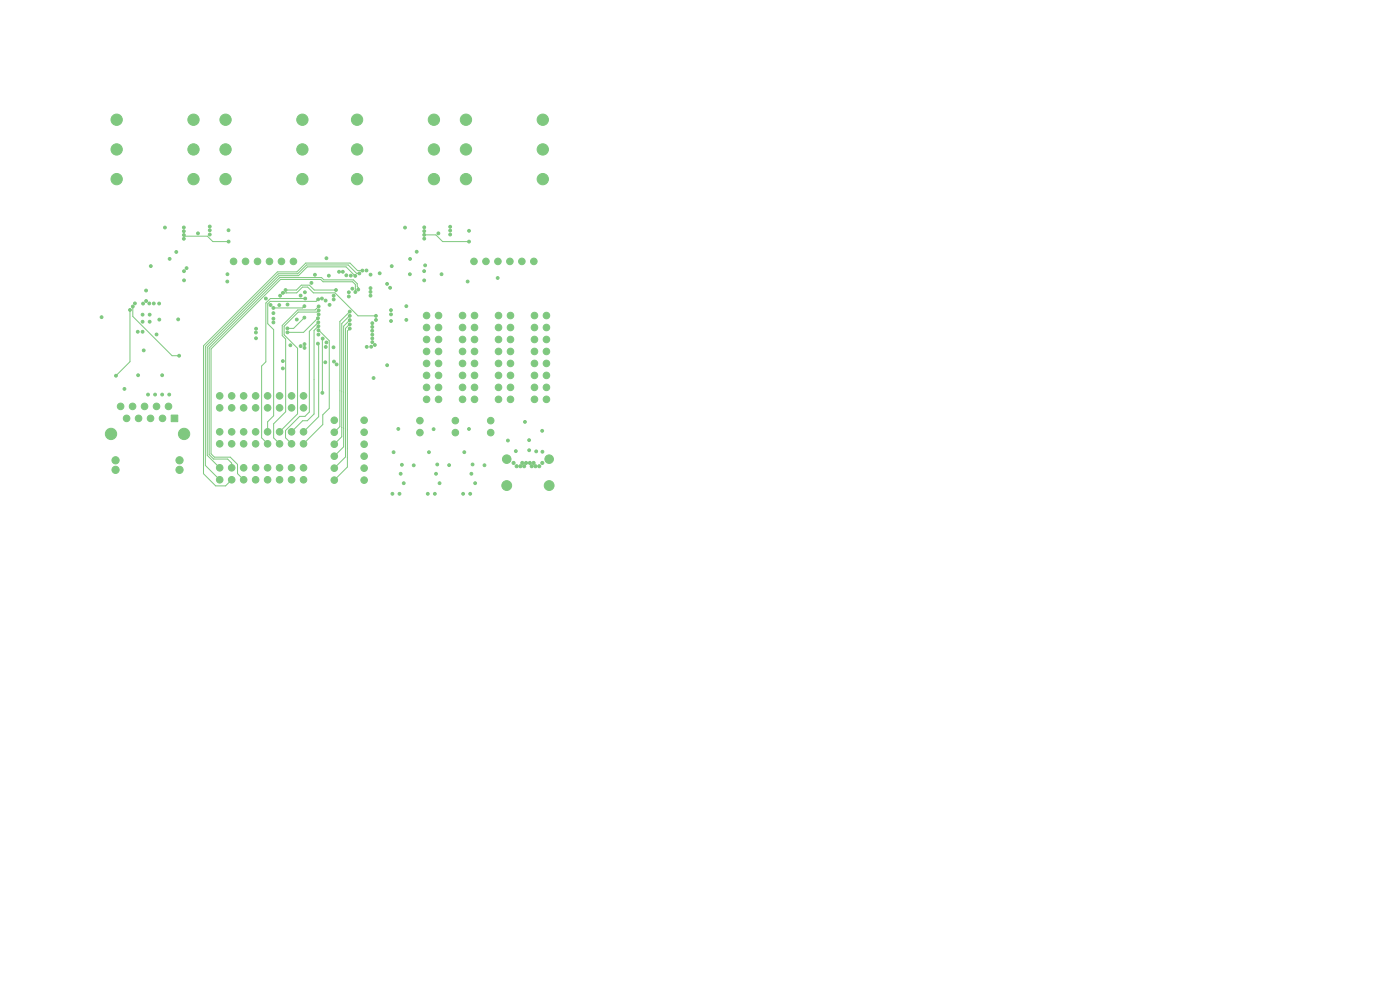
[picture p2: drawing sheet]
<svg xmlns="http://www.w3.org/2000/svg" width="297mm" height="210mm" viewBox="0 0 297 210" stroke-linecap="round" stroke-linejoin="round" font-family="sans-serif">
<g fill="#7fc87f" stroke="#7fc87f" stroke-width=".21">
<path d="M36.3 88.1h1.4v1.4h-1.4z"/>
<circle cx="35.7" cy="86.2" r=".7"/>
<circle cx="34.5" cy="88.7" r=".7"/>
<circle cx="33.2" cy="86.2" r=".7"/>
<circle cx="31.9" cy="88.7" r=".7"/>
<circle cx="30.7" cy="86.2" r=".7"/>
<circle cx="29.4" cy="88.7" r=".7"/>
<circle cx="28.1" cy="86.2" r=".7"/>
<circle cx="26.9" cy="88.7" r=".7"/>
<circle cx="25.6" cy="86.2" r=".7"/>
<circle cx="24.5" cy="97.6" r=".76"/>
<circle cx="24.5" cy="99.7" r=".76"/>
<circle cx="38.1" cy="97.6" r=".76"/>
<circle cx="38.1" cy="99.7" r=".76"/>
<circle cx="39.1" cy="92" r="1.2"/>
<circle cx="23.5" cy="92" r="1.2"/>
<circle cx="93" cy="66.9" r=".7"/>
<circle cx="90.5" cy="66.9" r=".7"/>
<circle cx="93" cy="69.5" r=".7"/>
<circle cx="90.5" cy="69.5" r=".7"/>
<circle cx="93" cy="72" r=".7"/>
<circle cx="90.5" cy="72" r=".7"/>
<circle cx="93" cy="74.6" r=".7"/>
<circle cx="90.5" cy="74.6" r=".7"/>
<circle cx="93" cy="77.1" r=".7"/>
<circle cx="90.5" cy="77.1" r=".7"/>
<circle cx="93" cy="79.6" r=".7"/>
<circle cx="90.5" cy="79.6" r=".7"/>
<circle cx="93" cy="82.2" r=".7"/>
<circle cx="90.5" cy="82.2" r=".7"/>
<circle cx="93" cy="84.7" r=".7"/>
<circle cx="90.5" cy="84.7" r=".7"/>
<circle cx="104.1" cy="89.2" r=".7"/>
<circle cx="104.1" cy="91.8" r=".7"/>
<circle cx="115.9" cy="66.9" r=".7"/>
<circle cx="113.4" cy="66.9" r=".7"/>
<circle cx="115.9" cy="69.5" r=".7"/>
<circle cx="113.4" cy="69.5" r=".7"/>
<circle cx="115.9" cy="72" r=".7"/>
<circle cx="113.4" cy="72" r=".7"/>
<circle cx="115.9" cy="74.6" r=".7"/>
<circle cx="113.4" cy="74.6" r=".7"/>
<circle cx="115.9" cy="77.1" r=".7"/>
<circle cx="113.4" cy="77.1" r=".7"/>
<circle cx="115.9" cy="79.6" r=".7"/>
<circle cx="113.4" cy="79.6" r=".7"/>
<circle cx="115.9" cy="82.2" r=".7"/>
<circle cx="113.4" cy="82.2" r=".7"/>
<circle cx="115.9" cy="84.7" r=".7"/>
<circle cx="113.4" cy="84.7" r=".7"/>
<circle cx="47.8" cy="25.4" r="1.2"/>
<circle cx="47.8" cy="38" r="1.2"/>
<circle cx="47.8" cy="31.7" r="1.2"/>
<circle cx="64.1" cy="25.4" r="1.2"/>
<circle cx="64.2" cy="38" r="1.2"/>
<circle cx="64.2" cy="31.7" r="1.2"/>
<circle cx="49.5" cy="55.4" r=".7"/>
<circle cx="52.1" cy="55.4" r=".7"/>
<circle cx="54.6" cy="55.4" r=".7"/>
<circle cx="57.2" cy="55.4" r=".7"/>
<circle cx="59.7" cy="55.4" r=".7"/>
<circle cx="62.2" cy="55.4" r=".7"/>
<circle cx="89.1" cy="89.2" r=".7"/>
<circle cx="89.1" cy="91.8" r=".7"/>
<circle cx="100.5" cy="55.4" r=".7"/>
<circle cx="103.1" cy="55.4" r=".7"/>
<circle cx="105.6" cy="55.4" r=".7"/>
<circle cx="108.2" cy="55.4" r=".7"/>
<circle cx="110.7" cy="55.4" r=".7"/>
<circle cx="113.2" cy="55.4" r=".7"/>
<circle cx="70.9" cy="101.8" r=".7"/>
<circle cx="70.9" cy="99.3" r=".7"/>
<circle cx="70.9" cy="96.8" r=".7"/>
<circle cx="70.9" cy="94.2" r=".7"/>
<circle cx="70.9" cy="91.7" r=".7"/>
<circle cx="70.9" cy="89.1" r=".7"/>
<circle cx="77.2" cy="101.8" r=".7"/>
<circle cx="77.2" cy="99.3" r=".7"/>
<circle cx="77.2" cy="96.8" r=".7"/>
<circle cx="77.2" cy="94.2" r=".7"/>
<circle cx="77.2" cy="91.7" r=".7"/>
<circle cx="77.2" cy="89.1" r=".7"/>
<circle cx="64.4" cy="86.5" r=".7"/>
<circle cx="64.4" cy="84" r=".7"/>
<circle cx="61.8" cy="86.5" r=".7"/>
<circle cx="61.8" cy="84" r=".7"/>
<circle cx="59.3" cy="86.5" r=".7"/>
<circle cx="59.3" cy="84" r=".7"/>
<circle cx="56.8" cy="86.5" r=".7"/>
<circle cx="56.8" cy="84" r=".7"/>
<circle cx="54.2" cy="86.5" r=".7"/>
<circle cx="54.2" cy="84" r=".7"/>
<circle cx="51.7" cy="86.5" r=".7"/>
<circle cx="51.7" cy="84" r=".7"/>
<circle cx="49.1" cy="86.5" r=".7"/>
<circle cx="49.1" cy="84" r=".7"/>
<circle cx="46.6" cy="86.5" r=".7"/>
<circle cx="46.6" cy="84" r=".7"/>
<circle cx="96.6" cy="89.2" r=".7"/>
<circle cx="96.6" cy="91.8" r=".7"/>
<circle cx="100.7" cy="66.9" r=".7"/>
<circle cx="98.1" cy="66.9" r=".7"/>
<circle cx="100.7" cy="69.5" r=".7"/>
<circle cx="98.1" cy="69.5" r=".7"/>
<circle cx="100.7" cy="72" r=".7"/>
<circle cx="98.1" cy="72" r=".7"/>
<circle cx="100.7" cy="74.6" r=".7"/>
<circle cx="98.1" cy="74.6" r=".7"/>
<circle cx="100.7" cy="77.1" r=".7"/>
<circle cx="98.1" cy="77.1" r=".7"/>
<circle cx="100.7" cy="79.6" r=".7"/>
<circle cx="98.1" cy="79.6" r=".7"/>
<circle cx="100.7" cy="82.2" r=".7"/>
<circle cx="98.1" cy="82.2" r=".7"/>
<circle cx="100.7" cy="84.7" r=".7"/>
<circle cx="98.1" cy="84.7" r=".7"/>
<circle cx="64.4" cy="101.8" r=".7"/>
<circle cx="64.4" cy="99.2" r=".7"/>
<circle cx="61.8" cy="101.8" r=".7"/>
<circle cx="61.8" cy="99.2" r=".7"/>
<circle cx="59.3" cy="101.8" r=".7"/>
<circle cx="59.3" cy="99.2" r=".7"/>
<circle cx="56.8" cy="101.8" r=".7"/>
<circle cx="56.8" cy="99.2" r=".7"/>
<circle cx="54.2" cy="101.8" r=".7"/>
<circle cx="54.2" cy="99.2" r=".7"/>
<circle cx="51.7" cy="101.8" r=".7"/>
<circle cx="51.7" cy="99.2" r=".7"/>
<circle cx="49.1" cy="101.8" r=".7"/>
<circle cx="49.1" cy="99.2" r=".7"/>
<circle cx="46.6" cy="101.8" r=".7"/>
<circle cx="46.6" cy="99.2" r=".7"/>
<circle cx="24.7" cy="25.4" r="1.2"/>
<circle cx="24.7" cy="38" r="1.2"/>
<circle cx="24.7" cy="31.7" r="1.2"/>
<circle cx="41" cy="25.4" r="1.2"/>
<circle cx="41.1" cy="38" r="1.2"/>
<circle cx="41.1" cy="31.7" r="1.2"/>
<circle cx="108.3" cy="66.9" r=".7"/>
<circle cx="105.8" cy="66.9" r=".7"/>
<circle cx="108.3" cy="69.5" r=".7"/>
<circle cx="105.8" cy="69.5" r=".7"/>
<circle cx="108.3" cy="72" r=".7"/>
<circle cx="105.8" cy="72" r=".7"/>
<circle cx="108.3" cy="74.6" r=".7"/>
<circle cx="105.8" cy="74.6" r=".7"/>
<circle cx="108.3" cy="77.1" r=".7"/>
<circle cx="105.8" cy="77.1" r=".7"/>
<circle cx="108.3" cy="79.6" r=".7"/>
<circle cx="105.8" cy="79.6" r=".7"/>
<circle cx="108.3" cy="82.2" r=".7"/>
<circle cx="105.8" cy="82.2" r=".7"/>
<circle cx="108.3" cy="84.7" r=".7"/>
<circle cx="105.8" cy="84.7" r=".7"/>
<circle cx="64.4" cy="94.1" r=".7"/>
<circle cx="64.4" cy="91.6" r=".7"/>
<circle cx="61.8" cy="94.1" r=".7"/>
<circle cx="61.8" cy="91.6" r=".7"/>
<circle cx="59.3" cy="94.1" r=".7"/>
<circle cx="59.3" cy="91.6" r=".7"/>
<circle cx="56.8" cy="94.1" r=".7"/>
<circle cx="56.8" cy="91.6" r=".7"/>
<circle cx="54.2" cy="94.1" r=".7"/>
<circle cx="54.2" cy="91.6" r=".7"/>
<circle cx="51.7" cy="94.1" r=".7"/>
<circle cx="51.7" cy="91.6" r=".7"/>
<circle cx="49.1" cy="94.1" r=".7"/>
<circle cx="49.1" cy="91.6" r=".7"/>
<circle cx="46.6" cy="94.1" r=".7"/>
<circle cx="46.6" cy="91.6" r=".7"/>
<circle cx="75.7" cy="25.4" r="1.2"/>
<circle cx="75.7" cy="38" r="1.2"/>
<circle cx="75.7" cy="31.7" r="1.2"/>
<circle cx="92" cy="25.4" r="1.2"/>
<circle cx="92" cy="38" r="1.2"/>
<circle cx="92" cy="31.7" r="1.2"/>
<circle cx="115" cy="98.2" r=".33"/>
<circle cx="114.4" cy="98.9" r=".33"/>
<circle cx="113.6" cy="98.9" r=".32"/>
<circle cx="113.2" cy="98.2" r=".32"/>
<circle cx="112.8" cy="98.9" r=".32"/>
<circle cx="112.4" cy="98.2" r=".33"/>
<circle cx="111.6" cy="98.2" r=".32"/>
<circle cx="111.2" cy="98.9" r=".32"/>
<circle cx="110.8" cy="98.2" r=".32"/>
<circle cx="110.4" cy="98.9" r=".33"/>
<circle cx="109.6" cy="98.9" r=".32"/>
<circle cx="108.9" cy="98.2" r=".33"/>
<circle cx="107.5" cy="97.4" r=".91"/>
<circle cx="107.5" cy="103" r="1.04"/>
<circle cx="116.5" cy="103" r="1.04"/>
<circle cx="116.5" cy="97.4" r=".91"/>
<circle cx="98.8" cy="25.4" r="1.2"/>
<circle cx="98.9" cy="38" r="1.2"/>
<circle cx="98.9" cy="31.7" r="1.2"/>
<circle cx="115.1" cy="25.4" r="1.2"/>
<circle cx="115.1" cy="38" r="1.2"/>
<circle cx="115.1" cy="31.7" r="1.2"/>
<circle cx="31" cy="61.6" r=".3"/>
<circle cx="90" cy="59.5" r=".3"/>
<circle cx="54.3" cy="71.8" r=".3"/>
<circle cx="82.1" cy="60.2" r=".3"/>
<circle cx="83.1" cy="56.5" r=".3"/>
<circle cx="115" cy="91.4" r=".3"/>
<circle cx="93" cy="49.5" r=".3"/>
<circle cx="30.2" cy="66.7" r=".3"/>
<circle cx="31.8" cy="66.7" r=".3"/>
<circle cx="109.4" cy="95.7" r=".3"/>
<circle cx="99.2" cy="59.7" r=".3"/>
<circle cx="84.7" cy="104.7" r=".3"/>
<circle cx="90" cy="50.6" r=".3"/>
<circle cx="87.8" cy="98.7" r=".3"/>
<circle cx="69.1" cy="73.6" r=".3"/>
<circle cx="39" cy="50.7" r=".3"/>
<circle cx="67.6" cy="66.7" r=".3"/>
<circle cx="21.5" cy="67.3" r=".3"/>
<circle cx="95.3" cy="98.7" r=".3"/>
<circle cx="85" cy="100.5" r=".3"/>
<circle cx="99.7" cy="104.7" r=".3"/>
<circle cx="69.1" cy="63.8" r=".3"/>
<circle cx="61.6" cy="73.2" r=".3"/>
<circle cx="60" cy="78.1" r=".3"/>
<circle cx="26.4" cy="82.5" r=".3"/>
<circle cx="99.5" cy="91" r=".3"/>
<circle cx="39" cy="59.5" r=".3"/>
<circle cx="69.3" cy="54.8" r=".3"/>
<circle cx="90" cy="57.5" r=".3"/>
<circle cx="92" cy="91" r=".3"/>
<circle cx="92.3" cy="104.7" r=".3"/>
<circle cx="102.8" cy="98.7" r=".3"/>
<circle cx="84.5" cy="91" r=".3"/>
<circle cx="42" cy="49.5" r=".3"/>
<circle cx="107.7" cy="93.4" r=".3"/>
<circle cx="30.5" cy="74.3" r=".3"/>
<circle cx="39" cy="57.5" r=".3"/>
<circle cx="79.3" cy="80.2" r=".3"/>
<circle cx="30.2" cy="68.3" r=".3"/>
<circle cx="115.1" cy="95.8" r=".3"/>
<circle cx="100" cy="100.5" r=".3"/>
<circle cx="92.5" cy="100.5" r=".3"/>
<circle cx="61" cy="64.6" r=".3"/>
<circle cx="32" cy="56.4" r=".3"/>
<circle cx="48.2" cy="59.7" r=".3"/>
<circle cx="31.8" cy="68.3" r=".3"/>
<circle cx="67.6" cy="71" r=".3"/>
<circle cx="39.6" cy="56.9" r=".3"/>
<circle cx="44.5" cy="48" r=".3"/>
<circle cx="100.8" cy="102.5" r=".3"/>
<circle cx="83.3" cy="104.7" r=".3"/>
<circle cx="98.3" cy="104.7" r=".3"/>
<circle cx="90.7" cy="104.7" r=".3"/>
<circle cx="95.5" cy="48.1" r=".3"/>
<circle cx="85.7" cy="102.5" r=".3"/>
<circle cx="105.6" cy="59" r=".3"/>
<circle cx="90.2" cy="56.3" r=".3"/>
<circle cx="93.3" cy="102.5" r=".3"/>
<circle cx="111.4" cy="89.5" r=".3"/>
<circle cx="112.3" cy="95.5" r=".3"/>
<circle cx="112.3" cy="93.4" r=".3"/>
<circle cx="48.3" cy="58.2" r=".3"/>
<circle cx="63.8" cy="73.4" r=".3"/>
<circle cx="60" cy="76.6" r=".3"/>
<circle cx="66.8" cy="58.3" r=".3"/>
<circle cx="59.3" cy="64.7" r=".3"/>
<circle cx="82.1" cy="77.5" r=".3"/>
<circle cx="37.8" cy="67.7" r=".3"/>
<circle cx="28.6" cy="64.4" r=".3"/>
<circle cx="34.4" cy="79.6" r=".3"/>
<circle cx="63" cy="67.8" r=".3"/>
<circle cx="93.7" cy="58.2" r=".3"/>
<circle cx="33.8" cy="64.4" r=".3"/>
<circle cx="69" cy="76.8" r=".3"/>
<circle cx="63.8" cy="62.7" r=".3"/>
<circle cx="29.3" cy="79.6" r=".3"/>
<circle cx="82.8" cy="61" r=".3"/>
<circle cx="33.2" cy="71" r=".3"/>
<circle cx="48.5" cy="48.8" r=".3"/>
<circle cx="35" cy="48.3" r=".3"/>
<circle cx="85.9" cy="48.3" r=".3"/>
<circle cx="99.5" cy="49" r=".3"/>
<circle cx="90" cy="49.8" r=".3"/>
<circle cx="99.5" cy="51.3" r=".3"/>
<circle cx="39" cy="49.9" r=".3"/>
<circle cx="48.5" cy="51.3" r=".3"/>
<circle cx="64.6" cy="67.4" r=".3"/>
<circle cx="61" cy="69.7" r=".3"/>
<circle cx="61" cy="70.5" r=".3"/>
<circle cx="67.4" cy="67.5" r=".3"/>
<circle cx="113.8" cy="95.8" r=".3"/>
<circle cx="32.9" cy="83.7" r=".3"/>
<circle cx="31" cy="63.9" r=".3"/>
<circle cx="31.4" cy="83.7" r=".3"/>
<circle cx="30.3" cy="64.4" r=".3"/>
<circle cx="35.9" cy="83.7" r=".3"/>
<circle cx="32.6" cy="64.4" r=".3"/>
<circle cx="31.7" cy="64.4" r=".3"/>
<circle cx="34.4" cy="83.7" r=".3"/>
<circle cx="74.2" cy="67" r=".3"/>
<circle cx="74.2" cy="66.1" r=".3"/>
<circle cx="74.2" cy="69.7" r=".3"/>
<circle cx="74.2" cy="68.8" r=".3"/>
<circle cx="74.2" cy="67.9" r=".3"/>
<circle cx="74" cy="62.9" r=".3"/>
<circle cx="78.6" cy="61.9" r=".3"/>
<circle cx="78.6" cy="62.7" r=".3"/>
<circle cx="78.6" cy="61.1" r=".3"/>
<circle cx="74" cy="62" r=".3"/>
<circle cx="85.3" cy="98.6" r=".3"/>
<circle cx="83.5" cy="95.9" r=".3"/>
<circle cx="91" cy="95.9" r=".3"/>
<circle cx="92.8" cy="98.5" r=".3"/>
<circle cx="98.5" cy="95.9" r=".3"/>
<circle cx="100.3" cy="98.5" r=".3"/>
<circle cx="24.6" cy="79.7" r=".3"/>
<circle cx="27.6" cy="65.7" r=".3"/>
<circle cx="28.2" cy="65" r=".3"/>
<circle cx="38" cy="75.5" r=".3"/>
<circle cx="77.8" cy="73.6" r=".3"/>
<circle cx="33.8" cy="67.8" r=".3"/>
<circle cx="88.4" cy="53.4" r=".3"/>
<circle cx="90" cy="49" r=".3"/>
<circle cx="95.5" cy="48.9" r=".3"/>
<circle cx="87" cy="54.9" r=".3"/>
<circle cx="90" cy="48.2" r=".3"/>
<circle cx="95.5" cy="49.7" r=".3"/>
<circle cx="72.7" cy="57.7" r=".3"/>
<circle cx="87" cy="58.2" r=".3"/>
<circle cx="71.9" cy="57.7" r=".3"/>
<circle cx="80.6" cy="58" r=".3"/>
<circle cx="86.2" cy="65" r=".3"/>
<circle cx="86.2" cy="67.9" r=".3"/>
<circle cx="36" cy="54.9" r=".3"/>
<circle cx="44.5" cy="49.7" r=".3"/>
<circle cx="39" cy="48.2" r=".3"/>
<circle cx="44.5" cy="48.9" r=".3"/>
<circle cx="39" cy="49" r=".3"/>
<circle cx="37.4" cy="53.4" r=".3"/>
<circle cx="69.3" cy="72.6" r=".3"/>
<circle cx="57.4" cy="64.7" r=".3"/>
<circle cx="69.8" cy="58.5" r=".3"/>
<circle cx="56.4" cy="63.3" r=".3"/>
<circle cx="70.8" cy="62.7" r=".3"/>
<circle cx="59.4" cy="62.7" r=".3"/>
<circle cx="60.6" cy="61.5" r=".3"/>
<circle cx="71.3" cy="61.5" r=".3"/>
<circle cx="60" cy="62.1" r=".3"/>
<circle cx="79.7" cy="67" r=".3"/>
<circle cx="71.4" cy="77.3" r=".3"/>
<circle cx="29.2" cy="70.4" r=".3"/>
<circle cx="70.9" cy="76.7" r=".3"/>
<circle cx="30.2" cy="70.4" r=".3"/>
<circle cx="77.7" cy="57.4" r=".3"/>
<circle cx="58" cy="66.4" r=".3"/>
<circle cx="64.6" cy="65" r=".3"/>
<circle cx="58" cy="65.3" r=".3"/>
<circle cx="58" cy="67.6" r=".3"/>
<circle cx="78.7" cy="73.6" r=".3"/>
<circle cx="70.7" cy="73.7" r=".3"/>
<circle cx="54.3" cy="70.5" r=".3"/>
<circle cx="64.6" cy="73.8" r=".3"/>
<circle cx="54.3" cy="69.7" r=".3"/>
<circle cx="64.6" cy="73" r=".3"/>
<circle cx="58" cy="68.4" r=".3"/>
<circle cx="79.5" cy="73.2" r=".3"/>
<circle cx="67.4" cy="72.9" r=".3"/>
<circle cx="67.6" cy="70.1" r=".3"/>
<circle cx="67.6" cy="69.2" r=".3"/>
<circle cx="66.1" cy="60" r=".3"/>
<circle cx="67.5" cy="63.5" r=".3"/>
<circle cx="64.7" cy="63.3" r=".3"/>
<circle cx="68.3" cy="63.3" r=".3"/>
<circle cx="67.6" cy="65.8" r=".3"/>
<circle cx="67.5" cy="68.4" r=".3"/>
<circle cx="64.7" cy="62" r=".3"/>
<circle cx="67.6" cy="65" r=".3"/>
<circle cx="70.8" cy="63.5" r=".3"/>
<circle cx="69.9" cy="64.7" r=".3"/>
<circle cx="73.5" cy="58.4" r=".3"/>
<circle cx="74.4" cy="58.5" r=".3"/>
<circle cx="74.7" cy="61.2" r=".3"/>
<circle cx="75.4" cy="62" r=".3"/>
<circle cx="76" cy="61.4" r=".3"/>
<circle cx="75.4" cy="58.5" r=".3"/>
<circle cx="76.2" cy="58" r=".3"/>
<circle cx="76.9" cy="57.4" r=".3"/>
<circle cx="79" cy="71.8" r=".3"/>
<circle cx="79" cy="72.6" r=".3"/>
<circle cx="79" cy="71" r=".3"/>
<circle cx="79" cy="70.2" r=".3"/>
<circle cx="79" cy="68.6" r=".3"/>
<circle cx="79" cy="69.4" r=".3"/>
<circle cx="79.8" cy="67.9" r=".3"/>
<circle cx="83" cy="68.1" r=".3"/>
<circle cx="82.9" cy="65.8" r=".3"/>
<circle cx="83" cy="66.7" r=".3"/>
<circle cx="78.6" cy="58.3" r=".3"/>
<circle cx="68.5" cy="71.8" r=".3"/>
<circle cx="68.4" cy="83.3" r=".3"/>
</g>
<g fill="none" stroke="#7fc87f" stroke-width=".21">
<path d="M39 49.9l.3 .2h4.7l1.2 1.2h3.3M75.4 58.5l-2-1.9h-8.2l-1.9 1.9h-4.1l-15.2 15.2v22.9l2.6 2.6M76.2 58h-.5l-1.8-1.8h-8.9l-1.8 1.9h-4.2l-15.4 15.4v25.2l3 3.1M76.9 57.4h-1.1l-1.6-1.6h-9.3l-1.9 1.9h-4.1l-15.7 15.7v27.1l2.5 2.6h2.2l1.3-1.3M90 49.8h2.5l1.4 1.5h5.6M27.6 65.8v10.9l-3 3M28.2 65v2.1l8.3 8.4h1.5M60 62.1h2.9l1.3-1.2h1.1l1.2 1.2h4.6l4.8 4.9h3.9M60.3 62.1h.1M60.8 62.1h.1M64.6 67.4l-2.3 2.3h-1.3M64.6 65l-.4 .3h-6.2"/>
<path d="M64.7 63.3h-7.3l-1 1v12.5l-.9 .9v15.2l1.3 1.2M67.4 72.9l.2 .2v15.3l-3.2 3.2M67.4 65.2h.1M67.4 67.5h.1M67.5 67.5l-3.1 3h-3.4M67.5 63.5l-.4 .4h-9.8l-.5 .6v4.2l1.2 1.2v18.3l-1.2 1.3v2.1M67.5 68.4l-1.9 1.9v17.1l-.9 .9h-1.1l-3 3v1.6l1.3 1.2M67.5 70.1l2.4 2.2v14.3l-1.4 1.4v2.1l-4.1 4M67.5 69.2l-.9 .9v17.7l-1.4 1.5h-1l-2.3 2.3M67.6 65l-.7 .8h-3.7l-3.3 3.2v2.2l.7 .7v15.5l-2.6 2.5v3l1.3 1.2M67.6 65.8l-.3 .4h-4l-3 3v1.8l2.8 2.9v13.9l-3.8 3.8M68.5 71.8l-.1 11.5"/>
<path d="M71.3 61.5h-4.6l-1.1-1h-1.7l-1 1h-2.3M74.2 67l-1.7 1.6v24l-1.6 1.6M74.2 69.7l-.5 .5v28.9l-2.8 2.8M74.2 68.8l-.9 .8v27.3l-2.4 2.4M74.2 67.9l-1.3 1.3v25.6l-2 2M74.3 66l-2.2 2.2v22.3l-1.2 1.2M75.4 62v-1.6l-.6-.6h-6.3l-.5-.5h-8.5l-14.7 14.7v22.3l.7 .7h3.4l1.5 1.5v2l1.3 1.3M76 61.4l-.2-1.2-.8-.8h-6.3l-.5-.5h-8.8l-15 15v22.5l.9 1h3l.9 .8v1M76 61.4h.1M56.8 91.6h.1M72.5 90.7h.1M72.9 90.8h.1"/>
<path d="M73.3 95h.1M73.3 91h.1M73.7 97.1h.1M73.7 95.1h.1M73.7 91.2h.1"/>
</g>
</svg>
